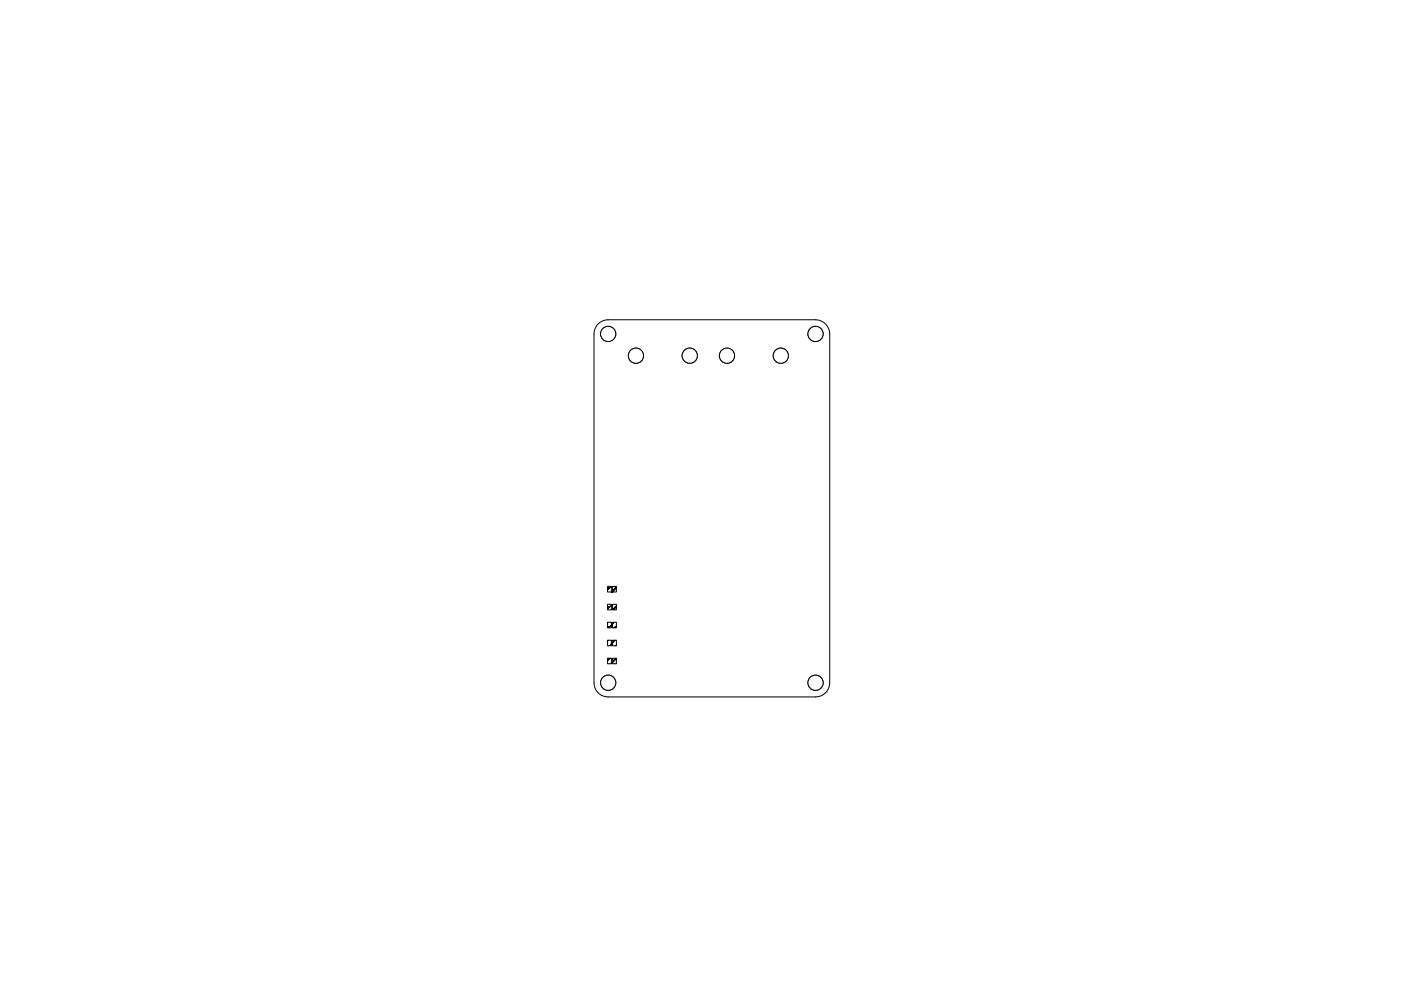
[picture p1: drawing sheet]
<svg xmlns="http://www.w3.org/2000/svg" width="297mm" height="210mm" viewBox="0 0 297 210" stroke-linecap="round" stroke-linejoin="round" font-family="sans-serif">
<path d="M128.8 124.3h.8v1.2h-.8zM128.8 128.1h.8v1.2h-.8zM128.8 131.9h.8v1.2h-.8zM128.8 135.7h.8v1.2h-.8zM128.8 139.6h.8v1.1h-.8zM129.9 124.3h.8v1.2h-.8zM129.9 128.1h.8v1.2h-.8zM129.9 131.9h.8v1.2h-.8zM129.9 135.7h.8v1.2h-.8zM129.9 139.6h.8v1.1h-.8z" fill="#000" stroke="#000" stroke-width=".21"/>
<g fill="none" stroke="#000" stroke-width=".21">
<path d="M126.8 68.7l1.2-.8 .9-.1h44a3 3 0 0 1 3 3v74a3 3 0 0 1-3 3h-44a2.96 2.96 0 0 1-3-3v-74l.4-1.4z"/>
<circle cx="128.9" cy="70.8" r="1.61"/>
</g>
<circle cx="128.9" cy="70.8" r="1.61" fill="#fff" stroke="#000" stroke-width=".21"/>
<circle cx="172.9" cy="70.8" r="1.61" fill="none" stroke="#000" stroke-width=".21"/>
<circle cx="172.9" cy="70.8" r="1.61" fill="#fff" stroke="#000" stroke-width=".21"/>
<circle cx="128.9" cy="144.8" r="1.61" fill="none" stroke="#000" stroke-width=".21"/>
<circle cx="128.9" cy="144.8" r="1.61" fill="#fff" stroke="#000" stroke-width=".21"/>
<circle cx="172.9" cy="144.8" r="1.61" fill="none" stroke="#000" stroke-width=".21"/>
<circle cx="172.9" cy="144.8" r="1.61" fill="#fff" stroke="#000" stroke-width=".21"/>
<circle cx="165.5" cy="75.4" r="1.61" fill="none" stroke="#000" stroke-width=".21"/>
<circle cx="165.5" cy="75.4" r="1.61" fill="#fff" stroke="#000" stroke-width=".21"/>
<circle cx="154.1" cy="75.4" r="1.61" fill="none" stroke="#000" stroke-width=".21"/>
<circle cx="154.1" cy="75.4" r="1.61" fill="#fff" stroke="#000" stroke-width=".21"/>
<circle cx="146.2" cy="75.4" r="1.61" fill="none" stroke="#000" stroke-width=".21"/>
<circle cx="146.2" cy="75.4" r="1.61" fill="#fff" stroke="#000" stroke-width=".21"/>
<circle cx="134.8" cy="75.4" r="1.61" fill="none" stroke="#000" stroke-width=".21"/>
<circle cx="134.8" cy="75.4" r="1.61" fill="#fff" stroke="#000" stroke-width=".21"/>
</svg>
